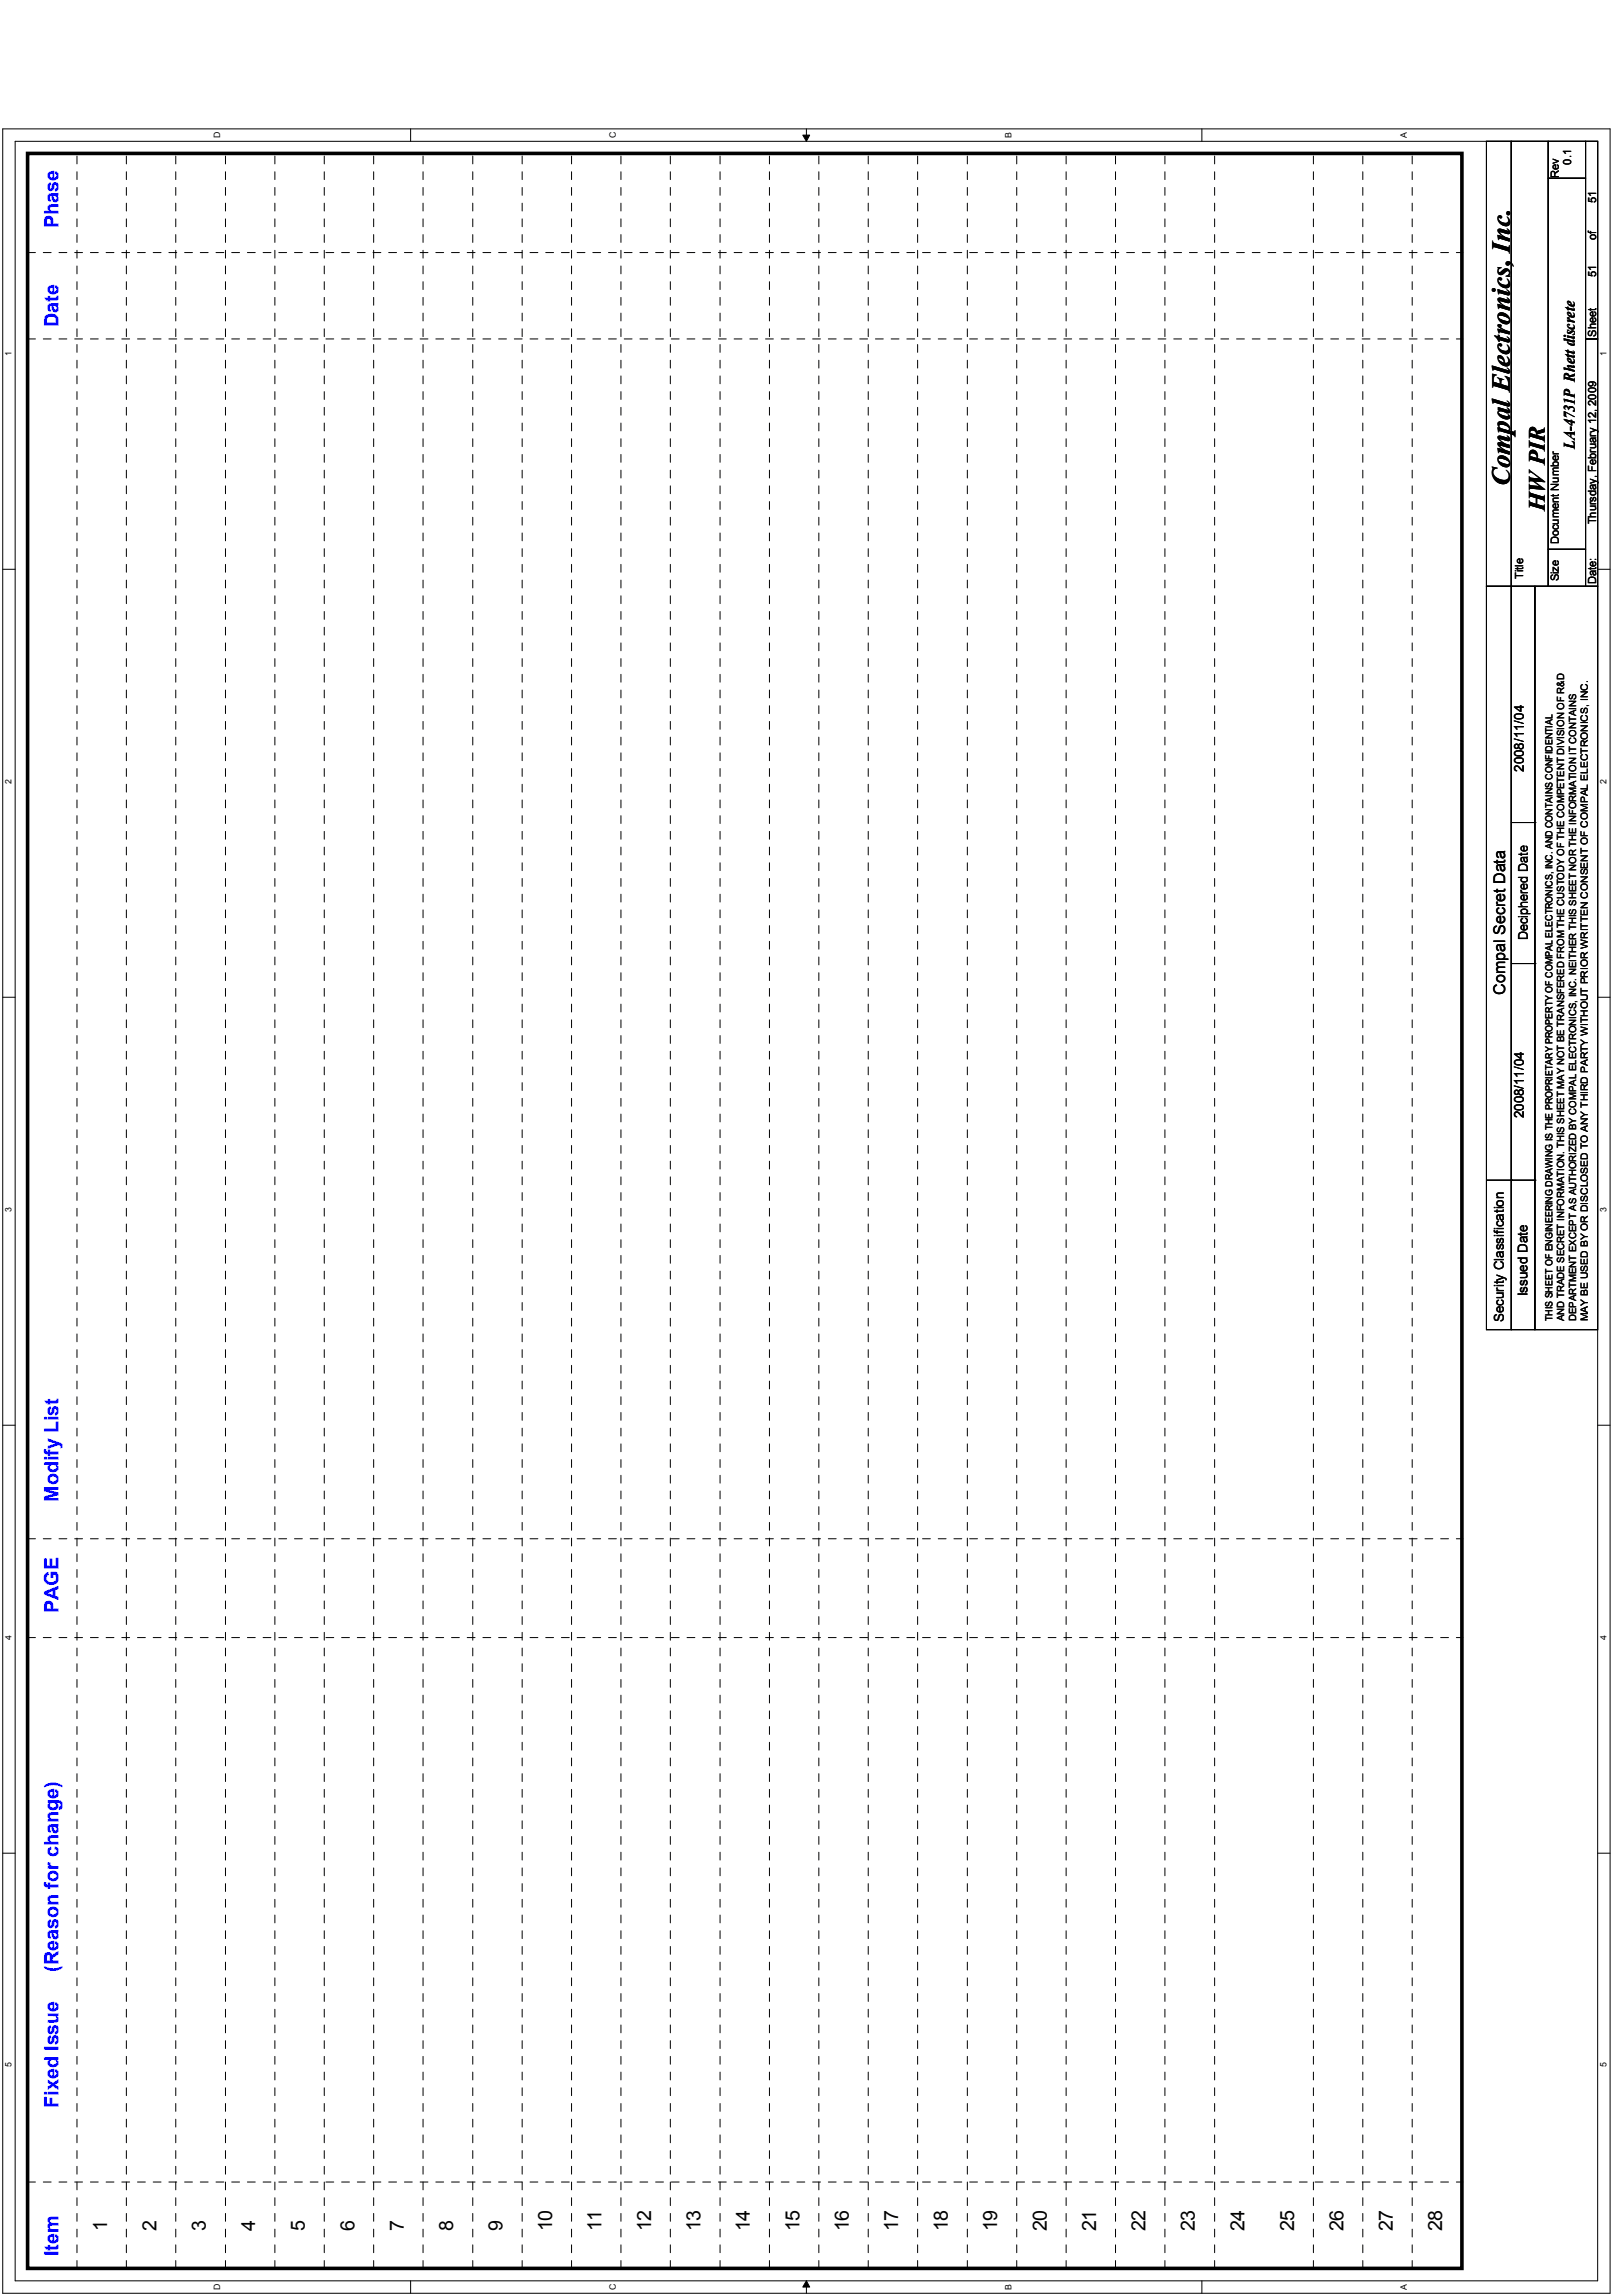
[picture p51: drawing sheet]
<svg xmlns="http://www.w3.org/2000/svg" width="210mm" height="297mm" viewBox="0 0 210 297" stroke-linecap="round" stroke-linejoin="round" font-family="sans-serif">
<defs><g id="words">
<text font-size="3.3" x="195.4" y="62.9" transform="rotate(-90 195.4 62.9)">Compal Electronics, Inc.</text>
<text font-size="3" x="199.9" y="66.1" transform="rotate(-90 199.9 66.1)">HW PIR</text>
<g font-size="2.5" fill="#00f">
<text x="7.5" y="29.5" transform="rotate(-90 7.5 29.5)">Phase</text>
<text x="7.5" y="42.3" transform="rotate(-90 7.5 42.3)">Date</text>
<text x="7.5" y="194.3" transform="rotate(-90 7.5 194.3)">Modify List</text>
<text x="7.5" y="208.7" transform="rotate(-90 7.5 208.7)">PAGE</text>
<text x="7.5" y="255.1" transform="rotate(-90 7.5 255.1)">(Reason for change)</text>
<text x="7.5" y="272.7" transform="rotate(-90 7.5 272.7)">Fixed Issue</text>
<text x="7.5" y="291.9" transform="rotate(-90 7.5 291.9)">Item</text>
</g>
<g font-size="2.5">
<text x="13.9" y="288.7" transform="rotate(-90 13.9 288.7)">1</text>
<text x="20.2" y="288.7" transform="rotate(-90 20.2 288.7)">2</text>
<text x="26.6" y="288.7" transform="rotate(-90 26.6 288.7)">3</text>
<text x="33" y="288.7" transform="rotate(-90 33 288.7)">4</text>
<text x="39.5" y="288.7" transform="rotate(-90 39.5 288.7)">5</text>
<text x="45.9" y="288.7" transform="rotate(-90 45.9 288.7)">6</text>
<text x="52.2" y="288.7" transform="rotate(-90 52.2 288.7)">7</text>
<text x="58.6" y="288.7" transform="rotate(-90 58.6 288.7)">8</text>
<text x="65" y="288.7" transform="rotate(-90 65 288.7)">9</text>
<text x="71.5" y="288.7" transform="rotate(-90 71.5 288.7)">10</text>
<text x="77.9" y="288.7" transform="rotate(-90 77.9 288.7)">11</text>
<text x="84.3" y="288.7" transform="rotate(-90 84.3 288.7)">12</text>
<text x="90.6" y="288.7" transform="rotate(-90 90.6 288.7)">13</text>
<text x="97" y="288.7" transform="rotate(-90 97 288.7)">14</text>
<text x="103.5" y="288.7" transform="rotate(-90 103.5 288.7)">15</text>
<text x="109.9" y="288.7" transform="rotate(-90 109.9 288.7)">16</text>
<text x="116.3" y="288.7" transform="rotate(-90 116.3 288.7)">17</text>
<text x="122.6" y="288.7" transform="rotate(-90 122.6 288.7)">18</text>
<text x="129" y="288.7" transform="rotate(-90 129 288.7)">19</text>
<text x="135.5" y="288.7" transform="rotate(-90 135.5 288.7)">20</text>
<text x="141.9" y="288.7" transform="rotate(-90 141.9 288.7)">21</text>
<text x="148.3" y="288.7" transform="rotate(-90 148.3 288.7)">22</text>
<text x="154.6" y="288.7" transform="rotate(-90 154.6 288.7)">23</text>
<text x="161" y="288.7" transform="rotate(-90 161 288.7)">24</text>
<text x="167.5" y="288.7" transform="rotate(-90 167.5 288.7)">25</text>
<text x="173.9" y="288.7" transform="rotate(-90 173.9 288.7)">26</text>
<text x="180.3" y="288.7" transform="rotate(-90 180.3 288.7)">27</text>
<text x="186.6" y="288.7" transform="rotate(-90 186.6 288.7)">28</text>
</g>
<g font-size="2.1">
<text x="203.8" y="58.1" transform="rotate(-90 203.8 58.1)">LA-4731P Rhett discrete</text>
<text x="194.8" y="128.7" transform="rotate(-90 194.8 128.7)">Compal Secret Data</text>
</g>
<g font-size="1.7">
<text x="197.2" y="99.9" transform="rotate(-90 197.2 99.9)">2008/11/04</text>
<text x="197.7" y="121.6" transform="rotate(-90 197.7 121.6)">Deciphered Date</text>
<text x="197.2" y="144.7" transform="rotate(-90 197.2 144.7)">2008/11/04</text>
<text x="197.7" y="167.7" transform="rotate(-90 197.7 167.7)">Issued Date</text>
<text x="194.6" y="171.1" transform="rotate(-90 194.6 171.1)">Security Classification</text>
</g>
<g font-size="1.4">
<text x="201.7" y="23.1" transform="rotate(-90 201.7 23.1)">Rev</text>
<text x="203.3" y="21.3" transform="rotate(-90 203.3 21.3)">0.1</text>
<text x="206.5" y="26.3" transform="rotate(-90 206.5 26.3)">51</text>
<text x="206.5" y="35.8" transform="rotate(-90 206.5 35.8)">51</text>
<text x="206.5" y="31.1" transform="rotate(-90 206.5 31.1)">of</text>
<text x="206.5" y="43.6" transform="rotate(-90 206.5 43.6)">Sheet</text>
<text x="201.7" y="70.4" transform="rotate(-90 201.7 70.4)">Document Number</text>
<text x="206.5" y="67.9" transform="rotate(-90 206.5 67.9)">Thursday, February 12, 2009</text>
<text x="197.1" y="74.9" transform="rotate(-90 197.1 74.9)">Title</text>
<text x="201.7" y="75.2" transform="rotate(-90 201.7 75.2)">Size</text>
<text x="206.5" y="75.6" transform="rotate(-90 206.5 75.6)">Date:</text>
</g>
<g font-size="1.3">
<text x="200.9" y="170.9" transform="rotate(-90 200.9 170.9)">THIS SHEET OF ENGINEERING DRAWING IS THE PROPRIETARY PROPERTY OF COMPAL ELECTRONICS, INC. AND CONTAINS CONFIDENTIAL</text>
<text x="202.4" y="170.9" transform="rotate(-90 202.4 170.9)">AND TRADE SECRET INFORMATION. THIS SHEET MAY NOT BE TRANSFERED FROM THE CUSTODY OF THE COMPETENT DIVISION OF R&amp;D</text>
<text x="204" y="170.9" transform="rotate(-90 204 170.9)">DEPARTMENT EXCEPT AS AUTHORIZED BY COMPAL ELECTRONICS, INC. NEITHER THIS SHEET NOR THE INFORMATION IT CONTAINS</text>
<text x="205.5" y="170.9" transform="rotate(-90 205.5 170.9)">MAY BE USED BY OR DISCLOSED TO ANY THIRD PARTY WITHOUT PRIOR WRITTEN CONSENT OF COMPAL ELECTRONICS, INC.</text>
</g>
<g font-size="1.1">
<text x="28.5" y="17.9" transform="rotate(-90 28.5 17.9)">D</text>
<text x="79.7" y="17.9" transform="rotate(-90 79.7 17.9)">C</text>
<text x="130.9" y="17.9" transform="rotate(-90 130.9 17.9)">B</text>
<text x="182.1" y="17.9" transform="rotate(-90 182.1 17.9)">A</text>
<text x="1.5" y="46" transform="rotate(-90 1.5 46)">1</text>
<text x="207.9" y="46" transform="rotate(-90 207.9 46)">1</text>
<text x="1.5" y="101.4" transform="rotate(-90 1.5 101.4)">2</text>
<text x="207.9" y="101.4" transform="rotate(-90 207.9 101.4)">2</text>
<text x="1.5" y="156.7" transform="rotate(-90 1.5 156.7)">3</text>
<text x="207.9" y="156.7" transform="rotate(-90 207.9 156.7)">3</text>
<text x="1.5" y="212.1" transform="rotate(-90 1.5 212.1)">4</text>
<text x="207.9" y="212.1" transform="rotate(-90 207.9 212.1)">4</text>
<text x="1.5" y="267.4" transform="rotate(-90 1.5 267.4)">5</text>
<text x="207.9" y="267.4" transform="rotate(-90 207.9 267.4)">5</text>
<text x="28.5" y="296.3" transform="rotate(-90 28.5 296.3)">D</text>
<text x="79.7" y="296.3" transform="rotate(-90 79.7 296.3)">C</text>
<text x="130.9" y="296.3" transform="rotate(-90 130.9 296.3)">B</text>
<text x="182.1" y="296.3" transform="rotate(-90 182.1 296.3)">A</text>
</g>
</g></defs>
<path d="M.4 16.7h208v280h-208zM2 18.3h204.8v276.8h-204.8z" fill="none" stroke="#000" stroke-width=".13"/>
<g fill="#fff">
<path d="M.5 266.8h1.2v.6h-1.2z"/>
<path d="M206.9 266.8h1.2v.6h-1.2z"/>
</g>
<path d="M.4 239.8h1.6M206.8 239.8h1.6" fill="none" stroke="#000" stroke-width=".13"/>
<g fill="#fff">
<path d="M.5 211.5h1.2v.6h-1.2z"/>
<path d="M206.9 211.5h1.2v.6h-1.2z"/>
</g>
<path d="M.4 184.4h1.6M206.8 184.4h1.6" fill="none" stroke="#000" stroke-width=".13"/>
<g fill="#fff">
<path d="M.5 156.2h1.2v.5h-1.2z"/>
<path d="M206.9 156.2h1.2v.5h-1.2z"/>
</g>
<path d="M.4 129h1.6M206.8 129h1.6" fill="none" stroke="#000" stroke-width=".13"/>
<g fill="#fff">
<path d="M.5 100.8h1.2v.6h-1.2z"/>
<path d="M206.9 100.8h1.2v.6h-1.2z"/>
</g>
<path d="M.4 73.7h1.6M206.8 73.7h1.6" fill="none" stroke="#000" stroke-width=".13"/>
<g fill="#fff">
<path d="M.5 45.4h1.2v.6h-1.2z"/>
<path d="M206.9 45.4h1.2v.6h-1.2z"/>
<path d="M27.5 295.5h1.2v.8h-1.2z"/>
<path d="M27.5 17.1h1.2v.8h-1.2z"/>
<path d="M78.7 295.5h1.2v.8h-1.2z"/>
<path d="M78.7 17.1h1.2v.8h-1.2z"/>
</g>
<path d="M53.1 16.7v1.6M53.1 295.1v1.6" fill="none" stroke="#000" stroke-width=".13"/>
<g fill="#fff">
<path d="M129.9 295.5h1.2v.8h-1.2z"/>
<path d="M129.9 17.1h1.2v.8h-1.2z"/>
</g>
<path d="M103.9 17.5h.9l-.4 .8zM104.4 16.7v1.6M104.4 295.1l.4 .8h-.9zM104.4 295.1v1.6" fill="none" stroke="#000" stroke-width=".13"/>
<path d="M103.9 17.5h.9l-.4 .8zM104.4 295.1l.4 .8h-.9z" fill="#000"/>
<g fill="#fff">
<path d="M181.1 295.5h1.2v.8h-1.2z"/>
<path d="M181.1 17.1h1.2v.8h-1.2z"/>
</g>
<g fill="none" stroke="#000" stroke-width=".13">
<path d="M155.5 16.7v1.6M192.4 18.3h3.2v57.6h-3.2zM195.6 18.3h4.8v57.6h-4.8zM200.4 18.3h4.8v4.8h-4.8zM205.2 18.3h1.6v25.6h-1.6zM200.4 23.1h4.8v48h-4.8zM205.2 43.9h1.6v32h-1.6zM192.4 75.9h3.2v96.1h-3.2zM195.6 75.9h3v96.1h-3zM198.6 75.9h8.2v96.1h-8.2zM200.4 71.1h4.8v4.8h-4.8zM195.6 106.4h3"/>
<path d="M198.6 106.4h.1M195.6 124.7h3M198.6 124.7h.1M192.4 152.7h6.2M195.6 152.7h.1M198.6 152.7h.1M155.5 295.1v1.6"/>
</g>
<g fill="none" stroke="#000" stroke-width=".13" stroke-dasharray="1 1 1 1 1 1 1 1">
<path d="M10 19.8h.1M16.4 19.8h.1M22.7 19.8h.1M29.2 19.8h.1M35.6 19.8h.1M42 19.8h.1M48.4 19.8h.1M54.7 19.8h.1M61.2 19.8h.1M67.6 19.8h.1M74 19.8h.1M80.4 19.8h.1"/>
<path d="M86.7 19.8h.1M93.2 19.8h.1M99.6 19.8h.1M106 19.8h.1M112.4 19.8h.1M118.7 19.8h.1M125.2 19.8h.1M131.6 19.8h.1M138 19.8h.1M144.4 19.8h.1M150.8 19.8h.1M157.2 19.8h.1"/>
<path d="M170 19.8h.1M176.4 19.8h.1M182.8 19.8h.1M3.6 32.7h185.6M189.2 32.7h.1M3.6 43.9h185.6M189.2 43.9h.1M3.6 199.1h185.6M189.2 199.1h.1M3.6 211.9h185.6M189.2 211.9h.1M3.6 282.3h185.6"/>
<path d="M10 293.5v-273.7M16.4 293.5v-273.7M22.7 293.5v-273.7M29.2 293.5v-273.7M35.6 293.5v-273.7M42 293.5v-273.7M48.4 293.5v-273.7M54.7 293.5v-273.7M61.2 293.5v-273.7M67.6 293.5v-273.7M74 293.5v-273.7M80.4 293.5v-273.7"/>
<path d="M86.7 293.5v-273.7M93.2 293.5v-273.7M99.6 293.5v-273.7M106 293.5v-273.7M112.4 293.5v-273.7M118.7 293.5v-273.7M125.2 293.5v-273.7M131.6 293.5v-273.7M138 293.5v-273.7M144.4 293.5v-273.7M150.8 293.5v-273.7M157.2 293.5v-273.7"/>
<path d="M170 293.5v-273.7M176.4 293.5v-273.7M182.8 293.5v-273.7M189.2 282.3h.1"/>
</g>
<path d="M3.6 19.8h185.6v273.7h-185.6z" fill="none" stroke="#000" stroke-width=".47"/>
<use href="#words"/>
</svg>
